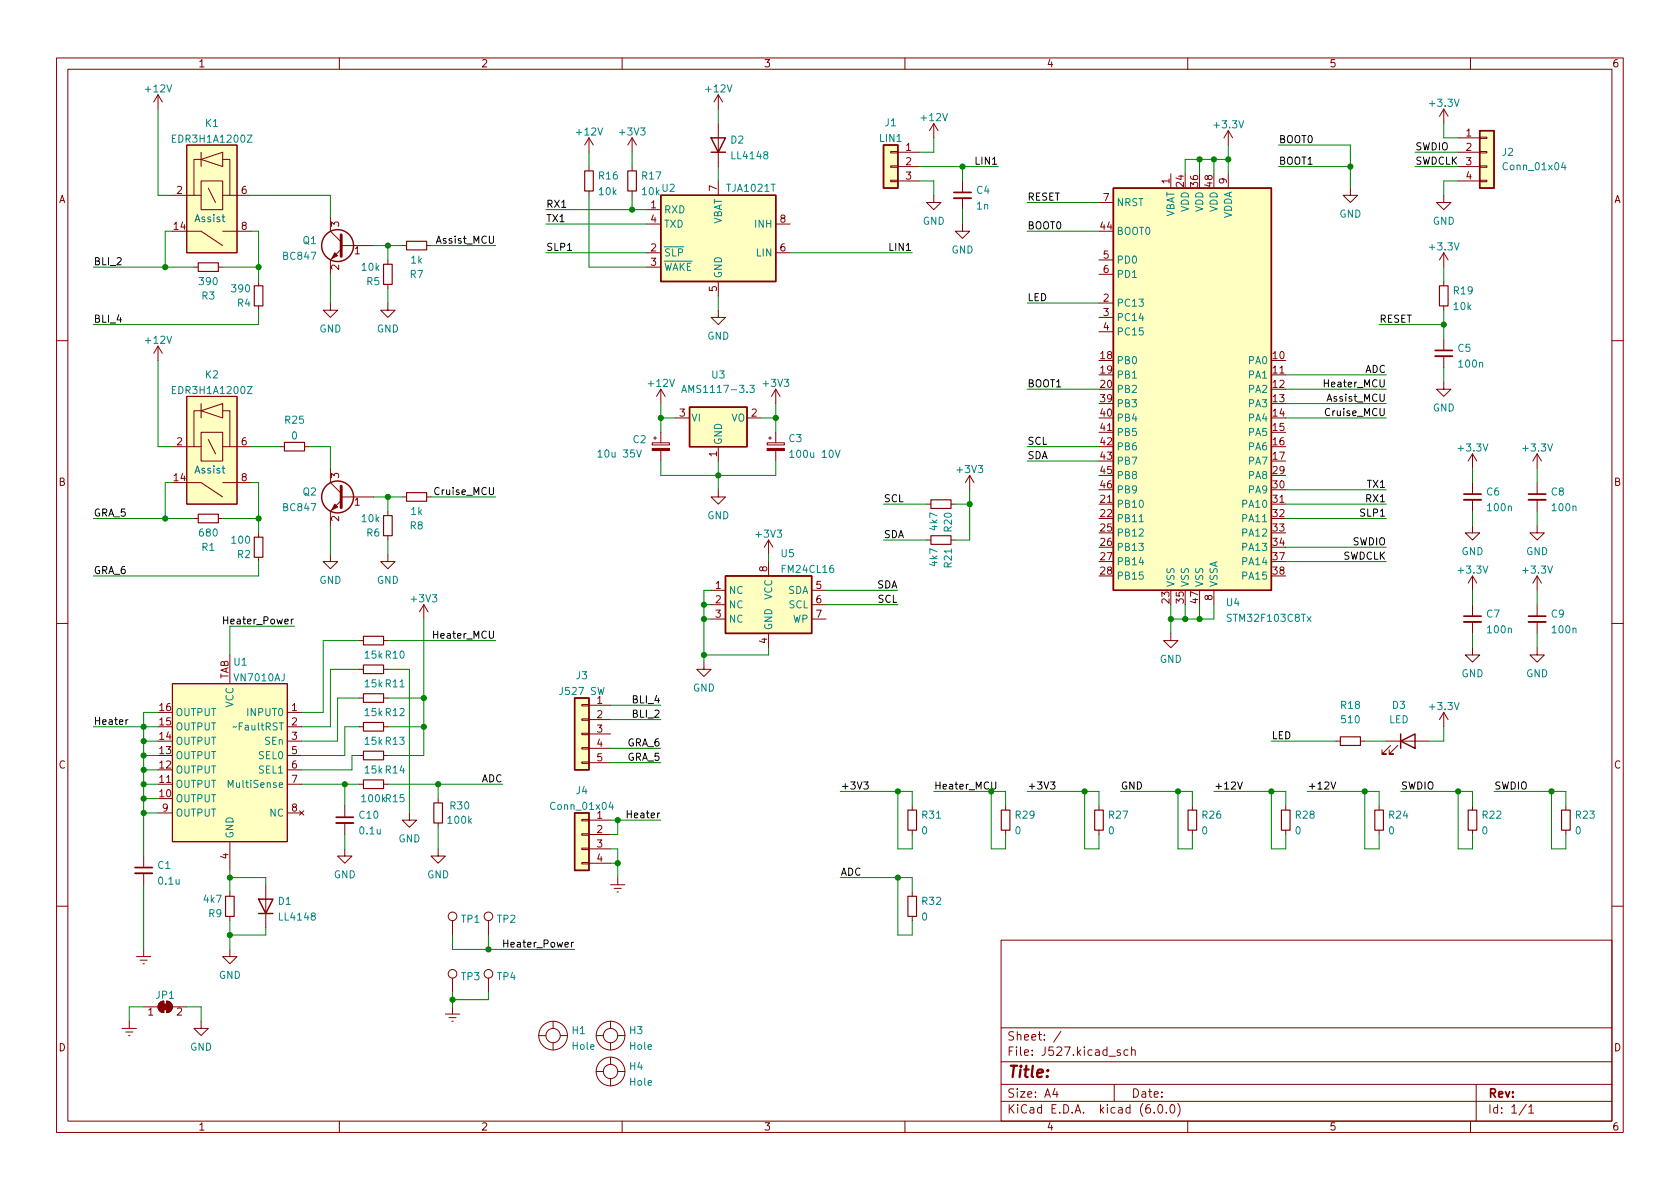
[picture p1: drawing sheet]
<svg xmlns="http://www.w3.org/2000/svg" width="297mm" height="210mm" viewBox="0 0 297 210" stroke-linecap="round" stroke-linejoin="round" font-family="sans-serif">
<defs><g id="words">
<text font-size="2.8" fill="#840000" x="178" y="190.6">Title:</text>
<g font-size="2.1" fill="#840000">
<text x="178" y="184">Sheet: /</text>
<text x="178" y="186.7">File: J527.kicad_sch</text>
<text x="178" y="196.9">KiCad E.D.A. kicad (6.0.0)</text>
<text x="178" y="194.1">Size: A4</text>
<text x="200" y="194.1">Date:</text>
<text x="263" y="194.1">Rev:</text>
<text x="263" y="196.9">Id: 1/1</text>
</g>
<g font-size="1.8" fill="#840000">
<text x="35" y="11.9">1</text>
<text x="85" y="11.9">2</text>
<text x="135" y="11.9">3</text>
<text x="185" y="11.9">4</text>
<text x="235" y="11.9">5</text>
<text x="285" y="11.9">6</text>
<text x="160.2" y="26.7">1</text>
<text x="160.2" y="29.2">2</text>
<text x="259.2" y="24.1">1</text>
<text x="259.2" y="26.7">2</text>
<text x="259.2" y="29.2">3</text>
<text x="10.3" y="35.9">A</text>
<text x="31.3" y="34.3">2</text>
<text x="42.7" y="34.3">6</text>
<text x="126.7" y="33.8" transform="rotate(-90 126.7 33.8)">7</text>
<text x="160.2" y="31.7">3</text>
<text x="195.1" y="35.6">7</text>
<text x="206.8" y="32.5" transform="rotate(-90 206.8 32.5)">1</text>
<text x="209.3" y="33" transform="rotate(-90 209.3 33)">24</text>
<text x="211.8" y="33" transform="rotate(-90 211.8 33)">36</text>
<text x="214.4" y="33" transform="rotate(-90 214.4 33)">48</text>
<text x="216.9" y="32.5" transform="rotate(-90 216.9 32.5)">9</text>
<text x="259.2" y="31.7">4</text>
<text x="285.3" y="35.9">A</text>
<text x="30.8" y="40.6">14</text>
<text x="42.7" y="40.6">8</text>
<text x="59.9" y="40.1" transform="rotate(-90 59.9 40.1)">3</text>
<text x="115.1" y="36.8">1</text>
<text x="115.1" y="39.4">4</text>
<text x="137.9" y="39.4">8</text>
<text x="194.6" y="40.6">44</text>
<text x="59.9" y="47.7" transform="rotate(-90 59.9 47.7)">2</text>
<text x="62.7" y="45">1</text>
<text x="115.1" y="44.4">2</text>
<text x="115.1" y="47">3</text>
<text x="137.9" y="44.4">6</text>
<text x="195.1" y="45.7">5</text>
<text x="126.7" y="51.5" transform="rotate(-90 126.7 51.5)">5</text>
<text x="195.1" y="53.3">2</text>
<text x="195.1" y="48.3">6</text>
<text x="195.1" y="55.9">3</text>
<text x="195.1" y="58.4">4</text>
<text x="194.6" y="63.5">18</text>
<text x="225.1" y="63.5">10</text>
<text x="194.6" y="66">19</text>
<text x="194.6" y="68.6">20</text>
<text x="194.6" y="71.1">39</text>
<text x="225.1" y="66">11</text>
<text x="225.1" y="68.6">12</text>
<text x="225.1" y="71.1">13</text>
<text x="120.2" y="73.7">3</text>
<text x="132.9" y="73.7">2</text>
<text x="194.6" y="73.7">40</text>
<text x="194.6" y="76.2">41</text>
<text x="225.1" y="73.7">14</text>
<text x="225.1" y="76.2">15</text>
<text x="31.3" y="78.7">2</text>
<text x="42.7" y="78.7">6</text>
<text x="126.7" y="80.8" transform="rotate(-90 126.7 80.8)">1</text>
<text x="194.6" y="78.7">42</text>
<text x="194.6" y="81.3">43</text>
<text x="194.6" y="83.8">45</text>
<text x="225.1" y="78.7">16</text>
<text x="225.1" y="81.3">17</text>
<text x="225.1" y="83.8">29</text>
<text x="10.3" y="85.9">B</text>
<text x="30.8" y="85.1">14</text>
<text x="42.7" y="85.1">8</text>
<text x="59.9" y="84.6" transform="rotate(-90 59.9 84.6)">3</text>
<text x="62.7" y="89.4">1</text>
<text x="194.6" y="88.9">21</text>
<text x="194.6" y="86.4">46</text>
<text x="225.1" y="86.4">30</text>
<text x="225.1" y="88.9">31</text>
<text x="285.3" y="85.9">B</text>
<text x="59.9" y="92.2" transform="rotate(-90 59.9 92.2)">2</text>
<text x="194.6" y="91.4">22</text>
<text x="194.6" y="94">25</text>
<text x="225.1" y="91.4">32</text>
<text x="225.1" y="94">33</text>
<text x="135.6" y="101.1" transform="rotate(-90 135.6 101.1)">8</text>
<text x="194.6" y="96.5">26</text>
<text x="194.6" y="99.1">27</text>
<text x="194.6" y="101.6">28</text>
<text x="225.1" y="96.5">34</text>
<text x="225.1" y="99.1">37</text>
<text x="225.1" y="101.6">38</text>
<text x="126.5" y="104.1">1</text>
<text x="126.5" y="106.7">2</text>
<text x="144.3" y="104.1">5</text>
<text x="144.3" y="106.7">6</text>
<text x="206.8" y="106.6" transform="rotate(-90 206.8 106.6)">23</text>
<text x="209.3" y="106.6" transform="rotate(-90 209.3 106.6)">35</text>
<text x="211.8" y="106.6" transform="rotate(-90 211.8 106.6)">47</text>
<text x="214.4" y="106.2" transform="rotate(-90 214.4 106.2)">8</text>
<text x="126.5" y="109.2">3</text>
<text x="135.6" y="113.8" transform="rotate(-90 135.6 113.8)">4</text>
<text x="144.3" y="109.2">7</text>
<text x="28.2" y="125.7">16</text>
<text x="40.4" y="120.2" transform="rotate(-90 40.4 120.2)">TAB</text>
<text x="51.6" y="125.7">1</text>
<text x="105.6" y="124.5">1</text>
<text x="28.2" y="130.8">14</text>
<text x="28.2" y="128.3">15</text>
<text x="51.6" y="128.3">2</text>
<text x="51.6" y="130.8">3</text>
<text x="105.6" y="127">2</text>
<text x="105.6" y="129.5">3</text>
<text x="10.3" y="135.9">C</text>
<text x="28.2" y="135.9">12</text>
<text x="28.2" y="133.3">13</text>
<text x="51.6" y="133.3">5</text>
<text x="51.6" y="135.9">6</text>
<text x="105.6" y="132.1">4</text>
<text x="105.6" y="134.6">5</text>
<text x="285.3" y="135.9">C</text>
<text x="28.2" y="141">10</text>
<text x="28.2" y="138.4">11</text>
<text x="28.7" y="143.5">9</text>
<text x="51.6" y="138.4">7</text>
<text x="51.6" y="143.5">8</text>
<text x="105.6" y="144.8">1</text>
<text x="105.6" y="147.3">2</text>
<text x="105.6" y="149.9">3</text>
<text x="40.4" y="151.9" transform="rotate(-90 40.4 151.9)">4</text>
<text x="105.6" y="152.4">4</text>
<text x="26.2" y="179.6">1</text>
<text x="31.3" y="179.6">2</text>
<text x="10.3" y="185.9">D</text>
<text x="285.3" y="185.9">D</text>
<text x="35" y="199.9">1</text>
<text x="85" y="199.9">2</text>
<text x="135" y="199.9">3</text>
<text x="185" y="199.9">4</text>
<text x="235" y="199.9">5</text>
<text x="285" y="199.9">6</text>
</g>
<g font-size="1.8" fill="#008484">
<text x="25.9" y="16.3">+12V</text>
<text x="124.9" y="16.3">+12V</text>
<text x="36.3" y="22.4">K1</text>
<text x="102.1" y="23.9">+12V</text>
<text x="109.7" y="23.9">+3V3</text>
<text x="156.5" y="22.3">J1</text>
<text x="163" y="21.4">+12V</text>
<text x="214.8" y="22.7">+3.3V</text>
<text x="252.9" y="18.9">+3.3V</text>
<text x="30.8" y="25.2">EDR3H1A1200Z</text>
<text x="129.2" y="25.4">D2</text>
<text x="129.5" y="28.1">LL4148</text>
<text x="155.6" y="25.1">LIN1</text>
<text x="265.6" y="27.6">J2</text>
<text x="105.9" y="31.7">R16</text>
<text x="106" y="34.5">10k</text>
<text x="113.6" y="31.7">R17</text>
<text x="113.6" y="34.5">10k</text>
<text x="117.1" y="33.9">U2</text>
<text x="128.6" y="33.9">TJA1021T</text>
<text x="172.7" y="34.3">C4</text>
<text x="266.1" y="30.1">Conn_01x04</text>
<text x="117.3" y="37.7">RXD</text>
<text x="117.3" y="40.3">TXD</text>
<text x="127.6" y="39.9" transform="rotate(-90 127.6 39.9)">VBAT</text>
<text x="133.6" y="40.3">INH</text>
<text x="163.1" y="39.7">GND</text>
<text x="172.7" y="37">1n</text>
<text x="197.4" y="41.5">BOOT0</text>
<text x="197.4" y="36.4">NRST</text>
<text x="207.6" y="38.6" transform="rotate(-90 207.6 38.6)">VBAT</text>
<text x="210.2" y="37.5" transform="rotate(-90 210.2 37.5)">VDD</text>
<text x="212.7" y="37.5" transform="rotate(-90 212.7 37.5)">VDD</text>
<text x="215.3" y="37.5" transform="rotate(-90 215.3 37.5)">VDD</text>
<text x="217.8" y="38.8" transform="rotate(-90 217.8 38.8)">VDDA</text>
<text x="236.8" y="38.5">GND</text>
<text x="253.3" y="39.7">GND</text>
<text x="50.2" y="45.9">BC847</text>
<text x="53.6" y="43.2">Q1</text>
<text x="64" y="47.9">10k</text>
<text x="72.7" y="46.6">1k</text>
<text x="117.3" y="45.3">~{SLP}</text>
<text x="117.3" y="47.9">~{WAKE}</text>
<text x="133.8" y="45.3">LIN</text>
<text x="168.2" y="44.8">GND</text>
<text x="197.4" y="46.6">PD0</text>
<text x="252.9" y="44.3">+3.3V</text>
<text x="35.4" y="50.4">390</text>
<text x="35.7" y="53">R3</text>
<text x="41.1" y="51.7">390</text>
<text x="64.9" y="50.4">R5</text>
<text x="72.5" y="49.1">R7</text>
<text x="127.6" y="49.3" transform="rotate(-90 127.6 49.3)">GND</text>
<text x="197.4" y="49.1">PD1</text>
<text x="257.1" y="52">R19</text>
<text x="42" y="54.2">R4</text>
<text x="56.5" y="58.8">GND</text>
<text x="66.6" y="58.8">GND</text>
<text x="197.4" y="54.2">PC13</text>
<text x="197.4" y="56.8">PC14</text>
<text x="197.4" y="59.3">PC15</text>
<text x="257.1" y="54.8">10k</text>
<text x="25.9" y="60.8">+12V</text>
<text x="125" y="60.1">GND</text>
<text x="197.4" y="64.4">PB0</text>
<text x="220.8" y="64.4">PA0</text>
<text x="257.8" y="62.2">C5</text>
<text x="258" y="65">100n</text>
<text x="30.8" y="69.7">EDR3H1A1200Z</text>
<text x="36.3" y="66.9">K2</text>
<text x="114.8" y="68.4">+12V</text>
<text x="121.5" y="69.5">AMS1117-3.3</text>
<text x="125.9" y="66.9">U3</text>
<text x="135.1" y="68.4">+3V3</text>
<text x="197.4" y="66.9">PB1</text>
<text x="197.4" y="69.5">PB2</text>
<text x="220.8" y="66.9">PA1</text>
<text x="220.8" y="69.5">PA2</text>
<text x="50.4" y="74.9">R25</text>
<text x="51.6" y="77.7">0</text>
<text x="122.2" y="74.5">VI</text>
<text x="129.3" y="74.5">VO</text>
<text x="197.4" y="72">PB3</text>
<text x="197.4" y="74.5">PB4</text>
<text x="197.4" y="77.1">PB5</text>
<text x="220.8" y="72">PA3</text>
<text x="220.8" y="74.5">PA4</text>
<text x="220.8" y="77.1">PA5</text>
<text x="253.3" y="72.8">GND</text>
<text x="106.2" y="80.9">10u 35V</text>
<text x="111.9" y="78.4">C2</text>
<text x="127.6" y="78.7" transform="rotate(-90 127.6 78.7)">GND</text>
<text x="139.5" y="78.2">C3</text>
<text x="140.2" y="80.9">100u 10V</text>
<text x="169.4" y="83.6">+3V3</text>
<text x="197.4" y="79.6">PB6</text>
<text x="197.4" y="82.2">PB7</text>
<text x="220.8" y="79.6">PA6</text>
<text x="220.8" y="82.2">PA7</text>
<text x="258" y="79.8">+3.3V</text>
<text x="269.4" y="79.8">+3.3V</text>
<text x="53.6" y="87.6">Q2</text>
<text x="197.4" y="89.8">PB10</text>
<text x="197.4" y="84.7">PB8</text>
<text x="197.4" y="87.2">PB9</text>
<text x="219.9" y="89.8">PA10</text>
<text x="220.8" y="84.7">PA8</text>
<text x="220.8" y="87.2">PA9</text>
<text x="262.9" y="87.6">C6</text>
<text x="274.3" y="87.6">C8</text>
<text x="35.4" y="94.9">680</text>
<text x="50.2" y="90.4">BC847</text>
<text x="64" y="92.3">10k</text>
<text x="64.9" y="94.9">R6</text>
<text x="72.5" y="93.6">R8</text>
<text x="72.7" y="91.1">1k</text>
<text x="125" y="91.8">GND</text>
<text x="133.8" y="95.1">+3V3</text>
<text x="165.7" y="93.7" transform="rotate(-90 165.7 93.7)">4k7</text>
<text x="168.3" y="94" transform="rotate(-90 168.3 94)">R20</text>
<text x="197.4" y="92.3">PB11</text>
<text x="197.4" y="94.9">PB12</text>
<text x="219.9" y="92.3">PA11</text>
<text x="219.9" y="94.9">PA12</text>
<text x="263.1" y="90.4">100n</text>
<text x="274.6" y="90.4">100n</text>
<text x="35.7" y="97.4">R1</text>
<text x="41.1" y="96.1">100</text>
<text x="42" y="98.7">R2</text>
<text x="138.1" y="98.5">U5</text>
<text x="138.4" y="101.3">FM24CL16</text>
<text x="165.7" y="100" transform="rotate(-90 165.7 100)">4k7</text>
<text x="168.3" y="100.3" transform="rotate(-90 168.3 100.3)">R21</text>
<text x="197.4" y="97.4">PB13</text>
<text x="197.4" y="99.9">PB14</text>
<text x="219.9" y="97.4">PA13</text>
<text x="219.9" y="99.9">PA14</text>
<text x="258" y="101.4">+3.3V</text>
<text x="258.4" y="98.2">GND</text>
<text x="269.4" y="101.4">+3.3V</text>
<text x="269.8" y="98.2">GND</text>
<text x="56.5" y="103.2">GND</text>
<text x="66.6" y="103.2">GND</text>
<text x="72.8" y="106.5">+3V3</text>
<text x="128.8" y="105">NC</text>
<text x="128.8" y="107.6">NC</text>
<text x="136.5" y="106.1" transform="rotate(-90 136.5 106.1)">VCC</text>
<text x="139.3" y="105">SDA</text>
<text x="139.5" y="107.6">SCL</text>
<text x="197.4" y="102.5">PB15</text>
<text x="207.6" y="103.9" transform="rotate(-90 207.6 103.9)">VSS</text>
<text x="210.2" y="103.9" transform="rotate(-90 210.2 103.9)">VSS</text>
<text x="212.7" y="103.9" transform="rotate(-90 212.7 103.9)">VSS</text>
<text x="215.3" y="103.9" transform="rotate(-90 215.3 103.9)">VSSA</text>
<text x="216.9" y="107.2">U4</text>
<text x="219.9" y="102.5">PA15</text>
<text x="128.8" y="110.1">NC</text>
<text x="136.5" y="111.5" transform="rotate(-90 136.5 111.5)">GND</text>
<text x="140.2" y="110.1">WP</text>
<text x="217.3" y="109.9">STM32F103C8Tx</text>
<text x="262.9" y="109.2">C7</text>
<text x="263.1" y="112">100n</text>
<text x="274.3" y="109.2">C9</text>
<text x="274.6" y="112">100n</text>
<text x="41.4" y="117.7">U1</text>
<text x="64.6" y="116.5">15k R10</text>
<text x="205" y="117.2">GND</text>
<text x="258.4" y="119.7">GND</text>
<text x="269.8" y="119.7">GND</text>
<text x="41.3" y="125.1" transform="rotate(-90 41.3 125.1)">VCC</text>
<text x="41.6" y="120.5">VN7010AJ</text>
<text x="64.6" y="121.5">15k R11</text>
<text x="99.2" y="122.9">J527 SW</text>
<text x="101.9" y="120.1">J3</text>
<text x="122.5" y="122.3">GND</text>
<text x="237.1" y="125.3">R18</text>
<text x="246.2" y="125.3">D3</text>
<text x="252.9" y="125.5">+3.3V</text>
<text x="31" y="131.7">OUTPUT</text>
<text x="31" y="129.2">OUTPUT</text>
<text x="31" y="126.6">OUTPUT</text>
<text x="42.5" y="129.2">~FaultRST</text>
<text x="44" y="126.6">INPUT0</text>
<text x="46.9" y="131.7">SEn</text>
<text x="64.6" y="131.7">15k R13</text>
<text x="64.6" y="126.6">15k R12</text>
<text x="237.3" y="127.9">510</text>
<text x="245.6" y="127.9">LED</text>
<text x="31" y="136.8">OUTPUT</text>
<text x="31" y="134.2">OUTPUT</text>
<text x="45.9" y="134.2">SEL0</text>
<text x="45.9" y="136.8">SEL1</text>
<text x="64.6" y="136.8">15k R14</text>
<text x="31" y="141.9">OUTPUT</text>
<text x="31" y="139.3">OUTPUT</text>
<text x="41" y="139.3">MultiSense</text>
<text x="64.1" y="141.9">100k R15</text>
<text x="79.7" y="143.1">R30</text>
<text x="97.7" y="143.2">Conn_01x04</text>
<text x="101.9" y="140.4">J4</text>
<text x="31" y="144.4">OUTPUT</text>
<text x="41.3" y="148.3" transform="rotate(-90 41.3 148.3)">GND</text>
<text x="47.7" y="144.4">NC</text>
<text x="63.6" y="144.8">C10</text>
<text x="63.7" y="147.5">0.1u</text>
<text x="70.4" y="149">GND</text>
<text x="79.3" y="145.7">100k</text>
<text x="163" y="147.5">0</text>
<text x="163.1" y="144.8">R31</text>
<text x="179.5" y="147.5">0</text>
<text x="179.6" y="144.8">R29</text>
<text x="196" y="147.5">0</text>
<text x="196.1" y="144.8">R27</text>
<text x="212.5" y="147.5">0</text>
<text x="212.6" y="144.8">R26</text>
<text x="229" y="147.5">0</text>
<text x="229.1" y="144.8">R28</text>
<text x="245.5" y="147.5">0</text>
<text x="245.6" y="144.8">R24</text>
<text x="262" y="147.5">0</text>
<text x="262.2" y="144.8">R22</text>
<text x="278.6" y="147.5">0</text>
<text x="278.7" y="144.8">R23</text>
<text x="27.9" y="153.7">C1</text>
<text x="59" y="155.3">GND</text>
<text x="75.5" y="155.3">GND</text>
<text x="28.1" y="156.4">0.1u</text>
<text x="36.1" y="159.6">4k7</text>
<text x="49.2" y="160">D1</text>
<text x="163.1" y="160">R32</text>
<text x="36.9" y="162.2">R9</text>
<text x="49.5" y="162.8">LL4148</text>
<text x="81.6" y="163.2">TP1</text>
<text x="87.9" y="163.2">TP2</text>
<text x="163" y="162.8">0</text>
<text x="38.7" y="173.1">GND</text>
<text x="81.6" y="173.3">TP3</text>
<text x="87.9" y="173.3">TP4</text>
<text x="27.6" y="176.6">JP1</text>
<text x="33.6" y="185.8">GND</text>
<text x="101.2" y="182.9">H1</text>
<text x="101.2" y="185.6">Hole</text>
<text x="111.3" y="182.9">H3</text>
<text x="111.4" y="185.6">Hole</text>
<text x="111.3" y="189.2">H4</text>
<text x="111.4" y="192">Hole</text>
</g>
<g font-size="1.8">
<text x="172.7" y="29.1">LIN1</text>
<text x="226.1" y="25.3">BOOT0</text>
<text x="226.1" y="29.1">BOOT1</text>
<text x="250.2" y="26.6">SWDIO</text>
<text x="250.2" y="29.1">SWDCLK</text>
<text x="181.6" y="35.5">RESET</text>
<text x="96.5" y="39.3">TX1</text>
<text x="96.5" y="36.7">RX1</text>
<text x="181.6" y="40.5">BOOT0</text>
<text x="16.5" y="46.9">BLI_2</text>
<text x="77.3" y="43.1">Assist_MCU</text>
<text x="96.5" y="44.3">SLP1</text>
<text x="157.5" y="44.3">LIN1</text>
<text x="181.6" y="53.2">LED</text>
<text x="16.5" y="57">BLI_4</text>
<text x="243.8" y="57">RESET</text>
<text x="241.3" y="65.9">ADC</text>
<text x="181.6" y="68.5">BOOT1</text>
<text x="234.6" y="68.5">Heater_MCU</text>
<text x="234.8" y="71">Assist_MCU</text>
<text x="234.6" y="73.6">Cruise_MCU</text>
<text x="181.6" y="81.2">SDA</text>
<text x="181.6" y="78.6">SCL</text>
<text x="77.1" y="87.5">Cruise_MCU</text>
<text x="156.2" y="88.8">SCL</text>
<text x="241.7" y="88.8">RX1</text>
<text x="241.9" y="86.3">TX1</text>
<text x="16.5" y="91.3">GRA_5</text>
<text x="156.2" y="95.1">SDA</text>
<text x="240.7" y="91.3">SLP1</text>
<text x="16.5" y="101.5">GRA_6</text>
<text x="237.3" y="99">SWDCLK</text>
<text x="239.1" y="96.4">SWDIO</text>
<text x="155" y="104">SDA</text>
<text x="155.2" y="106.6">SCL</text>
<text x="40.3" y="110.4">Heater_Power</text>
<text x="77.1" y="112.9">Heater_MCU</text>
<text x="112" y="124.4">BLI_4</text>
<text x="16.5" y="128.2">Heater</text>
<text x="110.9" y="132">GRA_6</text>
<text x="112" y="126.9">BLI_2</text>
<text x="224.8" y="130.7">LED</text>
<text x="110.9" y="134.5">GRA_5</text>
<text x="85.1" y="138.3">ADC</text>
<text x="148.6" y="139.6">+3V3</text>
<text x="181.6" y="139.6">+3V3</text>
<text x="198.1" y="139.6">GND</text>
<text x="214.6" y="139.6">+12V</text>
<text x="231.1" y="139.6">+12V</text>
<text x="247.6" y="139.6">SWDIO</text>
<text x="264.2" y="139.6">SWDIO</text>
<text x="111.3" y="144.7">Heater</text>
<text x="148.6" y="154.8">ADC</text>
<text x="89.8" y="167.5">Heater_Power</text>
</g>
<g font-size="1.8" fill="#0000c2">
<text x="34.3" y="39.3">Assist</text>
<text x="34.3" y="83.7">Assist</text>
</g>
<text font-size="1.8" fill="#008400" x="165.1" y="139.6">Heater_MCU</text>
</g></defs>
<g fill="none" stroke="#840000" stroke-width=".18">
<path d="M10 10.2h277v190.1h-277zM12 12.2h273v186.1h-273zM27.9 16.8v2.5M27.9 16.8l-.7 1.2M27.9 16.8l.8 1.2M60 10.2v2M110 10.2v2M127 16.8l-.8 1.2M127 16.8v2.5M127 16.8l.8 1.2M160 10.2v2M210 10.2v2"/>
<path d="M255.3 19.3v2.5M255.3 19.3l-.8 1.3M255.3 19.3l.7 1.3M260 10.2v2M30.5 34.5h3.8M33 25.6h8.9v19.1h-8.9zM35.6 32h3.8v5.1h-3.8zM35.6 28.2l3.8-1.3v2.6zM35.6 28.2h-1.3v6.3h1.3M35.6 26.9v2.6M36.8 33.3l1.3 2.5M39.4 28.2h1.2v6.3h-1.2"/>
<path d="M40.6 34.5h3.8M58.4 38.3v2.6l1.9 1.9M104.1 24.4v2.5M104.1 29.5v.7M104.1 33.8v.7M104.1 24.4l-.7 1.2M104.1 24.4l.8 1.2M111.8 24.4l-.8 1.2M111.8 24.4v2.5M111.8 29.5v.7M111.8 33.8v.7M111.8 24.4l.7 1.2"/>
<path d="M114.3 37.1h2.5M114.3 39.6h2.5M127 21.8v7.7M127 32v2.5M137.2 39.6h2.5M157.5 31.9h1.2v.2h-1.2zM157.5 29.3h1.2v.3h-1.2zM157.5 26.8h1.2v.2h-1.2zM158.7 26.9h3.9M158.7 29.5h3.9M158.7 32h3.9M165.1 34.5v1.3h1.3l-1.3 1.3-1.3-1.3h1.3"/>
<path d="M165.1 21.8l-.8 1.3M165.1 21.8v2.6M165.1 21.8l.8 1.3M170.2 39.6v1.3h1.2l-1.2 1.3-1.3-1.3h1.3M170.2 32v2M170.2 35v2.1M194.3 35.8h2.5M207 30.7v2.6M217.2 23.1l-.8 1.3M217.2 23.1v2.5M217.2 30.7v2.6M217.2 23.1l.7 1.3"/>
<path d="M238.8 33.3v1.2h1.2l-1.2 1.3-1.3-1.3h1.3M255.3 34.5v1.3h1.2l-1.2 1.3-1.3-1.3h1.3M257.8 24.4h3.8M257.8 26.9h3.8M257.8 29.5h3.8M257.8 32h3.8M261.6 31.9h1.3v.2h-1.3zM261.6 29.3h1.3v.3h-1.3zM261.6 26.8h1.3v.2h-1.3zM261.6 24.3h1.3v.2h-1.3zM33 40.9h2.6l3.8 2.5M34.3 47.2h.8"/>
<path d="M38.6 47.2h.8M39.4 40.9h5M45.7 49.8v.7M45.7 54.1v.8M58.4 53.6v1.3h1.3l-1.3 1.2-1.3-1.2h1.3M60.3 44.1l-1.9 1.9v2.5M60.3 43.4h5.7M68.6 53.6v1.3h1.2l-1.2 1.2-1.3-1.2h1.3M68.6 46v.7M68.6 50.3v.7M71.1 43.4h.8M75.4 43.4h.8"/>
<path d="M114.3 47.2h2.5M114.3 44.7h2.5M127 54.9v1.2h1.3l-1.3 1.3-1.3-1.3h1.3M127 49.8v2.5M137.2 44.7h2.5M194.3 53.6h2.5M194.3 56.1h2.5M194.3 58.7h2.5M194.3 46h2.5M194.3 48.5h2.5M255.3 44.7v2.5M255.3 49.8v.7"/>
<path d="M255.3 54.1v.8M255.3 59.9v2.1M255.3 44.7l-.8 1.3M255.3 44.7l.7 1.3M10 60.2h2M27.9 61.2l-.7 1.3M27.9 61.2v2.5M27.9 61.2l.8 1.3M30.5 79h3.8M33 70.1h8.9v19h-8.9zM35.6 76.4h3.8v5.1h-3.8zM35.6 72.6l3.8-1.2v2.5z"/>
<path d="M35.6 72.6h-1.3v6.4h1.3M35.6 71.4v2.5M36.8 77.7l1.3 2.6M39.4 72.6h1.2v6.4h-1.2M40.6 79h3.8M49.5 79h.8M53.8 79h.8M115.3 78.3h3.1v.4h-3.1zM115.6 77.5h.5M115.8 77.2v.5M116.8 68.8v2.6M116.8 76.4v1.9"/>
<path d="M116.8 79.7v1.8M116.8 68.8l-.7 1.3M116.8 68.8l.8 1.3M119.4 73.9h2.5M127 79v2.5M132.1 73.9h2.5M135.6 78.3h3.1v.4h-3.1zM135.9 77.5h.5M136.1 77.2v.5M137.2 68.8v2.6M137.2 76.4v1.9M137.2 79.7v1.8"/>
<path d="M137.2 68.8l-.8 1.3M137.2 68.8l.7 1.3M194.3 76.4h2.5M224.8 66.3h2.5M255.3 67.6v1.2h1.2l-1.2 1.3-1.3-1.3h1.3M255.3 63v2M285 60.2h2M33 85.3h2.6l3.8 2.6M34.3 91.7h.8M38.6 91.7h.8M39.4 85.3h5M45.7 94.2v.8"/>
<path d="M45.7 98.5v.8M58.4 98v1.3h1.3l-1.3 1.3-1.3-1.3h1.3M58.4 82.8v2.5l1.9 1.9M60.3 88.5l-1.9 1.9v2.6M60.3 87.9h5.7M68.6 98v1.3h1.2l-1.2 1.3-1.3-1.3h1.3M68.6 90.4v.8M68.6 94.7v.8M71.1 87.9h.8M75.4 87.9h.8M127 86.6v1.3h1.3l-1.3 1.2-1.3-1.2h1.3M135.9 95.5l-.8 1.3"/>
<path d="M135.9 95.5v2.5M135.9 99.3v2.5M135.9 95.5l.8 1.3M163.8 95.5h.8M163.8 89.1h.8M168.1 95.5h.8M168.1 89.1h.8M171.4 84.1l-.7 1.2M171.4 84.1v2.5M171.4 84.1l.8 1.2M194.3 89.1h2.5M224.8 89.1h2.5"/>
<path d="M260.3 93v1.2h1.3l-1.3 1.3-1.2-1.3h1.2M260.3 80.3v2.5M260.3 85.3v2.1M260.3 88.4v2M260.3 80.3l-.7 1.2M260.3 80.3l.8 1.2M271.8 93v1.2h1.2l-1.2 1.3-1.3-1.3h1.3M271.8 80.3l-.8 1.2M271.8 80.3v2.5M271.8 85.3v2.1M271.8 88.4v2M271.8 80.3l.7 1.2"/>
<path d="M10 110.2h2M40.6 115.8v5.1M63.5 113.3h.8M63.5 118.4h.8M67.8 113.3h.8M67.8 118.4h.8M74.9 106.9l-.7 1.3M74.9 106.9v2.6M74.9 106.9l.8 1.3M124.5 117.1v1.3h1.2l-1.2 1.2-1.3-1.2h1.3M125.7 104.4h2.6M125.7 106.9h2.6"/>
<path d="M125.7 109.5h2.6M135.9 112v2.5M143.5 104.4h2.5M143.5 106.9h2.5M143.5 109.5h2.5M207 112v1.3h1.3l-1.3 1.2-1.3-1.2h1.3M214.6 104.4v2.5M260.3 114.5v1.3h1.3l-1.3 1.3-1.2-1.3h1.2M260.3 101.8l-.7 1.3M260.3 101.8v2.6M260.3 106.9v2.1M260.3 110v2"/>
<path d="M260.3 101.8l.8 1.3M271.8 114.5v1.3h1.2l-1.2 1.3-1.3-1.3h1.3M271.8 101.8v2.6M271.8 106.9v2.1M271.8 110v2M271.8 101.8l-.8 1.3M271.8 101.8l.7 1.3M285 110.2h2M27.9 138.7h2.6M30.5 120.9h20.3v27.9h-20.3zM50.8 131.1h2.5M50.8 126h2.5"/>
<path d="M50.8 138.7h2.5M50.8 128.5h2.5M50.8 133.6h2.5M50.8 136.1h2.5M63.5 138.7h.8M63.5 128.5h.8M63.5 133.6h.8M63.5 123.4h.8M67.8 138.7h.8M67.8 128.5h.8M67.8 133.6h.8M67.8 123.4h.8"/>
<path d="M102.9 134.7h1.2v.3h-1.2zM102.9 132.2h1.2v.3h-1.2zM102.9 129.7h1.2v.2h-1.2zM102.9 127.1h1.2v.3h-1.2zM102.9 124.6h1.2v.2h-1.2zM104.1 124.7h3.8M104.1 127.2h3.8M104.1 129.8h3.8M104.1 132.3h3.8M104.1 134.9h3.8M236.2 131.1h.8M240.5 131.1h.8"/>
<path d="M245.1 131.1h7.6M245.9 131.8l-1.6 1.5h.8h-.8v-.7M247.1 131.8l-1.5 1.5h.8h-.8v-.7M255.3 126l-.8 1.2M255.3 126v2.5M255.3 126l.7 1.2M25.4 151.4v2M25.4 154.4v2.1M27.9 143.8h2.6M40.6 148.8v5.1M40.6 157.7v.8M47 156.5v7.6"/>
<path d="M50.8 143.8h2.5M53 143.4l.7 .7M53.7 143.4l-.7 .7M61 150.1v1.3h1.2l-1.2 1.2-1.3-1.2h1.3M61 142.5v2M61 145.5v2.1M72.4 143.8v1.2h1.3l-1.3 1.3-1.3-1.3h1.3M77.5 150.1v1.3h1.2l-1.2 1.2-1.3-1.2h1.3M77.5 141.2v.8M77.5 145.5v.8M102.9 152.5h1.2v.3h-1.2zM102.9 150h1.2v.2h-1.2z"/>
<path d="M102.9 147.4h1.2v.3h-1.2zM102.9 144.9h1.2v.3h-1.2zM104.1 145h3.8M104.1 147.6h3.8M104.1 150.1h3.8M104.1 152.6h3.8M107.9 156.5h2.6M108.6 157.1h1.3M109.1 157.7h.2M109.2 155.2v1.3M161.3 142.5v.8M161.3 146.8v.8"/>
<path d="M161.3 157.7v.8M177.8 142.5v.8M177.8 146.8v.8M194.3 142.5v.8M194.3 146.8v.8M210.8 142.5v.8M210.8 146.8v.8M227.3 142.5v.8M227.3 146.8v.8M243.8 142.5v.8M243.8 146.8v.8M260.3 142.5v.8"/>
<path d="M260.3 146.8v.8M276.9 142.5v.8M276.9 146.8v.8M10 160.2h2M24.1 169.2h2.6M24.8 169.8h1.2M25.3 170.4h.2M25.4 167.9v1.3M25.4 178h2.5M28.2 177.3l.8-.3v2.1a1.02 1.02 0 0 1-1-.7 1.02 1.02 0 0 1 .2-1.1zM29.5 177a1.02 1.02 0 0 1 1 1 1.02 1.02 0 0 1-1 1.1zM30.5 178h2.5"/>
<path d="M40.6 167.9v1.3h1.3l-1.3 1.2-1.2-1.2h1.2M40.6 162v.8M78.7 179.3h2.6M79.4 180h1.2M80 162.8v2.5M80 173v2.5M80 178v1.3M86.4 162.8v2.5M86.4 173v2.5M161.3 162v.8M177 166.3h108v32h-108zM285 160.2h2"/>
<path d="M21.6 181.9h2.5M22.2 182.5h1.3M22.7 183.1h.3M22.9 180.6v1.3M35.6 180.6v1.3h1.2l-1.2 1.2-1.3-1.2h1.3M60 198.3v2M79.9 180.6h.2M95.2 183.1h1.3M97.8 180.6v1.3M97.8 184.4v1.3M99.1 183.1h1.2M105.4 183.1h1.3"/>
<path d="M105.4 189.5h1.3M107.9 180.6v1.3M107.9 184.4v1.3M107.9 186.9v1.3M107.9 190.7v1.3M109.2 183.1h1.3M109.2 189.5h1.3M110 198.3v2M160 198.3v2M177 194.8h108M177 191.8h108M177 187.8h108"/>
<path d="M177 181.8h108M186.5 192.5l-.4 1h1M186.9 193v1M187.6 182.4l-1.3 1.9M197 191.8v3M198.1 185.7l-.4-.1-.2 .2 .1 .3 .5 .1v.4h-.6M199.4 185.7l-.4-.1-.3 .3v.4l.2 .3h.5M200.1 185.8l.2-.2 .3 .1 .1 .9M200.1 185.1v1.5M204.1 196.7v.1M204.9 195.4l.2-.1a.81 .81 0 0 1 .6 .7 .81 .81 0 0 1-.3 .8h-.2a.81 .81 0 0 1-.6-.6 .81 .81 0 0 1 .3-.8zM206.2 196.7v.1"/>
<path d="M207.1 195.4l.1-.1a.81 .81 0 0 1 .6 .7 .81 .81 0 0 1-.3 .8h-.1a.81 .81 0 0 1-.6-.6 .81 .81 0 0 1 .3-.8zM208.2 195.1a1.72 1.72 0 0 1 0 2.3M210 198.3v2M260 198.3v2M261 191.8v6.5M269.9 195.3l-1.3 1.9M270.3 195.8l.4-.5v1.5M270.3 196.8h.9"/>
<circle cx="80" cy="162" r=".76"/>
<circle cx="80" cy="172.2" r=".76"/>
<circle cx="86.4" cy="172.2" r=".76"/>
<circle cx="86.4" cy="162" r=".76"/>
<circle cx="97.8" cy="183.1" r="2.54"/>
<circle cx="97.8" cy="183.1" r="1.27"/>
<circle cx="107.9" cy="189.5" r="2.54"/>
<circle cx="107.9" cy="183.1" r="2.54"/>
<circle cx="107.9" cy="189.5" r="1.27"/>
<circle cx="107.9" cy="183.1" r="1.27"/>
</g>
<g fill="none" stroke="#840000" stroke-width=".2">
<path d="M103.4 30.2h1.5v3.6h-1.5zM111 30.2h1.5v3.6h-1.5zM35.1 46.5h3.5v1.5h-3.5zM45 50.5h1.5v3.6h-1.5zM67.8 46.7h1.5v3.6h-1.5zM71.9 42.7h3.5v1.5h-3.5zM254.5 50.5h1.5v3.6h-1.5zM50.3 78.2h3.5v1.6h-3.5zM35.1 90.9h3.5v1.6h-3.5zM45 95h1.5v3.5h-1.5zM67.8 91.2h1.5v3.5h-1.5zM71.9 87.1h3.5v1.5h-3.5z"/>
<path d="M164.6 94.7h3.5v1.6h-3.5zM164.6 88.4h3.5v1.5h-3.5zM64.3 112.5h3.5v1.5h-3.5zM64.3 117.6h3.5v1.5h-3.5zM64.3 127.8h3.5v1.5h-3.5zM64.3 122.7h3.5v1.5h-3.5zM64.3 137.9h3.5v1.5h-3.5zM64.3 132.8h3.5v1.6h-3.5zM237 130.3h3.5v1.5h-3.5zM39.9 158.5h1.5v3.5h-1.5zM76.7 142h1.5v3.5h-1.5zM160.5 158.5h1.6v3.5h-1.6z"/>
<path d="M160.5 143.3h1.6v3.5h-1.6zM177 143.3h1.6v3.5h-1.6zM193.5 143.3h1.6v3.5h-1.6zM210.1 143.3h1.5v3.5h-1.5zM226.6 143.3h1.5v3.5h-1.5zM243.1 143.3h1.5v3.5h-1.5zM259.6 143.3h1.5v3.5h-1.5zM276.1 143.3h1.5v3.5h-1.5z"/>
</g>
<g fill="#840000" stroke="#840000" stroke-width=".18">
<path d="M115.3 79.3h3.1v.4h-3.1z"/>
<path d="M135.6 79.3h3.1v.4h-3.1z"/>
<path d="M28.7 177.5h1v1.1h-1z"/>
<path d="M28.2 177.3l.8-.3v2.1a1.02 1.02 0 0 1-1-.7 1.02 1.02 0 0 1 .2-1.1z"/>
<path d="M29.5 177a1.02 1.02 0 0 1 1 1 1.02 1.02 0 0 1-1 1.1z"/>
<path d="M59.2 44.7l.5 .5-1 .5z"/>
<path d="M59.2 89.1l.5 .6-1 .5z"/>
</g>
<g fill="none" stroke="#008484" stroke-width=".18">
<path d="M276.4 28.7l-.3 .9h.8M276.7 29.2v.8M112.6 79.6l.4 1.2 .4-1.2M120.5 69.4l.5-1.3 .4 1.3M120.6 69h.7M132.6 68.1h.7l-.4 .5 .4 .1v.6l-.2 .1-.5-.1M139.6 80l.4-.4v1.3M147.7 79.6l.4 1.3 .4-1.3M139.6 80.9h.8M201.4 92.3h.8M40.4 139.3v-1.3l.4 .9 .4-.9v1.3M41.8 128.5l-.6 .1"/>
<path d="M108 141.8l-.3 .9h.8M108.3 142.3v.8"/>
</g>
<g fill="none" stroke="#840000" stroke-width=".25">
<path d="M116.8 34.5h20.4v15.3h-20.4zM125.7 24.4h2.6l-1.3 2.5zM125.7 26.9h2.6M156.2 25.6h2.5v7.7h-2.5zM196.8 33.3h28v71.1h-28zM261.6 23.1h2.6v10.2h-2.6zM121.9 72h10.2v7h-10.2zM128.3 101.8h15.2v10.2h-15.2zM101.6 123.4h2.5v12.7h-2.5zM247.6 131.1l2.6-1.3v2.5zM247.6 129.8v2.5M45.7 159h2.6l-1.3 2.5z"/>
<path d="M101.6 143.8h2.5v10.1h-2.5zM45.7 161.5h2.6"/>
<circle cx="59.7" cy="43.4" r="2.82"/>
<circle cx="59.7" cy="87.9" r="2.82"/>
</g>
<g fill="#ffffc2" stroke="#ffffc2" stroke-width=".18">
<path d="M30.5 120.9h20.3v27.9h-20.3z"/>
<path d="M261.6 23.1h2.6v10.2h-2.6z"/>
<path d="M156.2 25.6h2.5v7.7h-2.5z"/>
<path d="M101.6 143.8h2.5v10.1h-2.5z"/>
<path d="M121.9 72h10.2v7h-10.2z"/>
<path d="M116.8 34.5h20.4v15.3h-20.4z"/>
<path d="M101.6 123.4h2.5v12.7h-2.5z"/>
<path d="M196.8 33.3h28v71.1h-28z"/>
<path d="M33 70.1h8.9v19h-8.9z"/>
<path d="M128.3 101.8h15.2v10.2h-15.2z"/>
<path d="M33 25.6h8.9v19.1h-8.9z"/>
</g>
<path d="M168.7 35h3M253.7 63h3.1M258.8 88.4h3.1M270.3 88.4h3M258.8 110h3.1M270.3 110h3M23.9 154.4h3M59.4 145.5h3.1" fill="none" stroke="#840000" stroke-width=".33"/>
<path d="M168.7 34h3M253.7 62h3.1M258.8 87.4h3.1M270.3 87.4h3M258.8 109h3.1M270.3 109h3M23.9 153.4h3M59.4 144.5h3.1" fill="none" stroke="#840000" stroke-width=".3"/>
<path d="M60.3 41.5v3.8M60.3 86v3.8" fill="none" stroke="#840000" stroke-width=".51"/>
<path d="M39.5 109.1v1.2M39.5 109.7h.8M22.6 127.3l-.3 .2M152.7 138.3h.8l-.4 .5 .3 .1v.5l-.1 .1-.6-.1M175.3 138.3v1l.3 .2h.2l.3-.2v-1M185.7 138.3h.8l-.4 .5 .4 .1v.5l-.2 .1-.6-.1M218.8 138.3l.4 1.2 .5-1.2M235.3 138.3l.5 1.2 .4-1.2M89.1 166.2v1.3M89.1 166.8h.7" fill="none" stroke="#000" stroke-width=".18"/>
<path d="M39.3 38.4h.4M39.4 37.9v1.1l.3 .2M39.3 82.8h.4M39.4 82.4v1.1l.3 .2" fill="none" stroke="#0000c2" stroke-width=".18"/>
<g fill="none" stroke="#008400" stroke-width=".18">
<path d="M27.9 19.3v15.2h2.6M127 19.3v2.5M44.4 34.5h14v3.8M96.5 39.6h17.8M96.5 37.1h17.8M104.1 34.5v12.7h10.2M104.1 26.9v2.6M111.8 26.9v2.6M111.8 34.5v2.6M127 29.5v2.5M162.6 32h2.5v2.5M162.6 29.5h13.9"/>
<path d="M165.1 24.4v2.5h-2.5M170.2 29.5v2.5M170.2 37.1v2.5M181.6 35.8h12.7M212.1 28.2v2.5M214.6 28.2v2.5M217.2 28.2h-7.7v2.5M217.2 25.6v5.1M226.1 29.5h12.7M226.1 25.6h12.7v7.7M250.2 26.9h7.6M250.2 29.5h7.6"/>
<path d="M255.3 21.8v2.6h2.5M257.8 32h-2.5v2.5M16.5 47.2h17.8M30.5 40.9h-1.3v6.3M39.4 47.2h6.3M44.4 40.9h1.3v8.9M45.7 54.9v2.5h-29.2M58.4 48.5v5.1M66 43.4h5.1M68.6 43.4v2.6M68.6 51v2.6M76.2 43.4h11.4"/>
<path d="M96.5 44.7h17.8M127 52.3v2.6M139.7 44.7h21.6M181.6 40.9h12.7M181.6 53.6h12.7M243.8 57.4h11.5M255.3 47.2v2.6M255.3 54.9v5M27.9 63.7v15.3h2.6M44.4 79h5.1M54.6 79h3.8v3.8M116.8 73.9h2.6"/>
<path d="M116.8 71.4v5M134.6 73.9h2.6M137.2 71.4v5M181.6 79h12.7M181.6 68.8h12.7M227.3 73.9h17.8M227.3 66.3h17.8M227.3 68.8h17.8M227.3 71.4h17.8M255.3 65v2.6M16.5 91.7h17.8M30.5 85.3h-1.3v6.4"/>
<path d="M39.4 91.7h6.3M44.4 85.3h1.3v8.9M45.7 99.3v2.5h-29.2M58.4 93v5M66 87.9h5.1M68.6 87.9v2.5M68.6 95.5v2.5M76.2 87.9h11.4M116.8 81.5v2.6h20.4v-2.6M127 81.5v5.1M135.9 98v1.3M156.2 89.1h7.6"/>
<path d="M156.2 95.5h7.6M168.9 89.1h2.5M171.4 86.6v8.9h-2.5M181.6 81.5h12.7M227.3 91.7h17.8M227.3 96.8h17.8M227.3 99.3h17.8M227.3 86.6h17.8M227.3 89.1h17.8M260.3 82.8v2.5M260.3 90.4v2.6M271.8 82.8v2.5"/>
<path d="M271.8 90.4v2.6M52.1 110.7h-11.5v5.1M63.5 118.4h-5.1v10.1h-5.1M63.5 113.3h-6.4v12.7h-3.8M68.6 118.4h3.8v25.4M68.6 113.3h19M74.9 109.5v24.1h-6.3M124.5 109.5h1.2M124.5 106.9h1.2M125.7 104.4h-1.2v12.7M135.9 114.5v1.3h-11.4M146 106.9h12.7"/>
<path d="M146 104.4h12.7M207 106.9v5.1M209.5 106.9v2.6M212.1 106.9v2.6M214.6 106.9v2.6h-7.6M260.3 104.4v2.5M260.3 112v2.5M271.8 104.4v2.5M271.8 112v2.5M16.5 128.5h11.4M25.4 131.1h2.5M25.4 133.6h2.5"/>
<path d="M25.4 138.7h2.5M25.4 136.1h2.5M27.9 126h-2.5v25.4M53.3 138.7h10.2M61 138.7v3.8M63.5 123.4h-3.8v7.7h-6.4M63.5 128.5h-2.5v5.1h-7.7M63.5 133.6h-1.3v2.5h-8.9M68.6 128.5h6.3M68.6 138.7h20.3M68.6 123.4h6.3M77.5 138.7v2.5"/>
<path d="M107.9 134.9h8.9M107.9 124.7h8.9M107.9 132.3h8.9M107.9 127.2h8.9M148.6 139.9h12.7v2.6M158.7 139.9v10.2h2.6v-2.5M165.1 139.9h12.7v2.6M175.3 139.9v10.2h2.5v-2.5M181.6 139.9h12.7v2.6M191.8 139.9v10.2h2.5v-2.5M198.1 139.9h12.7v2.6M208.3 139.9v10.2h2.5v-2.5"/>
<path d="M214.6 139.9h12.7v2.6M224.8 131.1h11.4M224.8 139.9v10.2h2.5v-2.5M231.1 139.9h12.7v2.6M241.3 131.1h3.8M241.3 139.9v10.2h2.5v-2.5M247.6 139.9h12.7v2.6M255.3 128.5v2.6h-2.6M257.8 139.9v10.2h2.5v-2.5M264.2 139.9h12.7v2.6M274.3 139.9v10.2h2.6v-2.5M25.4 156.5v11.4"/>
<path d="M25.4 143.8h2.5M25.4 141.2h2.5M40.6 155.2h6.4v1.3M40.6 153.9v3.8M61 147.6v2.5M77.5 146.3v3.8M107.9 150.1h1.3v5.1M107.9 145h8.9M107.9 152.6h1.3M109.2 145v2.6h-1.3M148.6 155.2h12.7v2.5M158.7 155.2v10.1h2.6v-2.5"/>
<path d="M25.4 178h-2.5v2.6M33 178h2.6v2.6M40.6 162.8v5.1M47 164.1v1.2h-6.4M80 165.3v2.6h21.6M80 175.5v2.5M86.4 165.3v2.6M86.4 175.5v1.3h-6.4"/>
</g>
<g fill="#008400" stroke="#008400" stroke-width=".18">
<circle cx="25.4" cy="136.1" r=".46"/>
<circle cx="25.4" cy="141.2" r=".46"/>
<circle cx="25.4" cy="138.7" r=".46"/>
<circle cx="40.6" cy="155.2" r=".46"/>
<circle cx="25.4" cy="131.1" r=".46"/>
<circle cx="25.4" cy="133.6" r=".46"/>
<circle cx="61" cy="138.7" r=".46"/>
<circle cx="25.4" cy="143.8" r=".46"/>
<circle cx="111.8" cy="37.1" r=".46"/>
<circle cx="77.5" cy="138.7" r=".46"/>
<circle cx="74.9" cy="128.5" r=".46"/>
<circle cx="74.9" cy="123.4" r=".46"/>
<circle cx="40.6" cy="165.3" r=".46"/>
<circle cx="68.6" cy="87.9" r=".46"/>
<circle cx="68.6" cy="43.4" r=".46"/>
<circle cx="25.4" cy="128.5" r=".46"/>
<circle cx="45.7" cy="91.7" r=".46"/>
<circle cx="29.2" cy="91.7" r=".46"/>
<circle cx="109.2" cy="152.6" r=".46"/>
<circle cx="80" cy="176.8" r=".46"/>
<circle cx="86.4" cy="167.9" r=".46"/>
<circle cx="109.2" cy="145" r=".46"/>
<circle cx="29.2" cy="47.2" r=".46"/>
<circle cx="45.7" cy="47.2" r=".46"/>
<circle cx="124.5" cy="115.8" r=".46"/>
<circle cx="124.5" cy="109.5" r=".46"/>
<circle cx="127" cy="84.1" r=".46"/>
<circle cx="124.5" cy="106.9" r=".46"/>
<circle cx="116.8" cy="73.9" r=".46"/>
<circle cx="170.2" cy="29.5" r=".46"/>
<circle cx="207" cy="109.5" r=".46"/>
<circle cx="209.5" cy="109.5" r=".46"/>
<circle cx="212.1" cy="109.5" r=".46"/>
<circle cx="208.3" cy="139.9" r=".46"/>
<circle cx="238.8" cy="29.5" r=".46"/>
<circle cx="217.2" cy="28.2" r=".46"/>
<circle cx="214.6" cy="28.2" r=".46"/>
<circle cx="212.1" cy="28.2" r=".46"/>
<circle cx="257.8" cy="139.9" r=".46"/>
<circle cx="241.3" cy="139.9" r=".46"/>
<circle cx="274.3" cy="139.9" r=".46"/>
<circle cx="224.8" cy="139.9" r=".46"/>
<circle cx="158.7" cy="139.9" r=".46"/>
<circle cx="191.8" cy="139.9" r=".46"/>
<circle cx="158.7" cy="155.2" r=".46"/>
<circle cx="255.3" cy="57.4" r=".46"/>
<circle cx="137.2" cy="73.9" r=".46"/>
<circle cx="171.4" cy="89.1" r=".46"/>
</g>
<use href="#words"/>
</svg>
